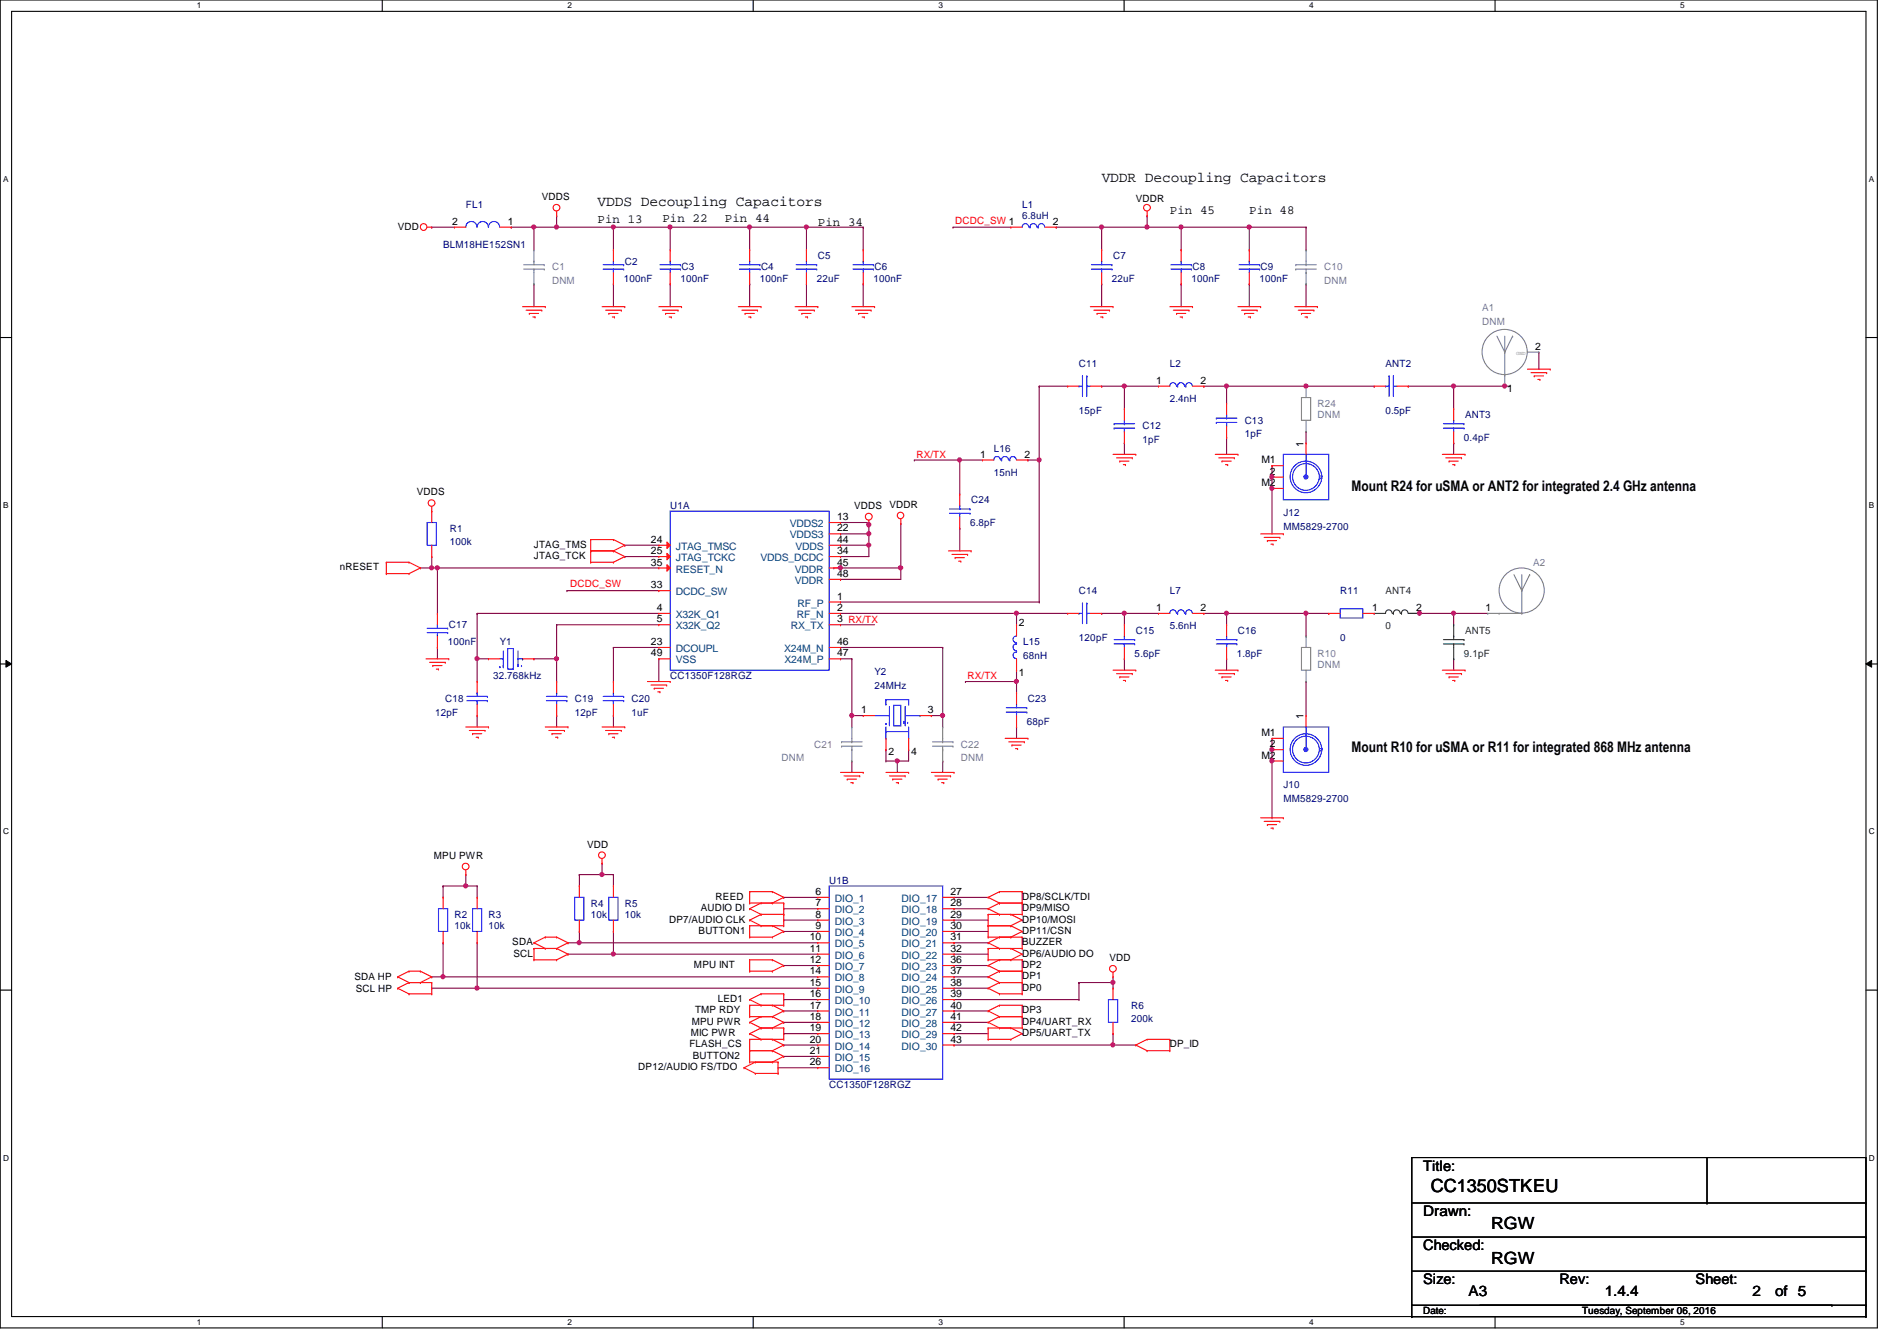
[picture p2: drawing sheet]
<svg xmlns="http://www.w3.org/2000/svg" width="297mm" height="210mm" viewBox="0 0 297 210" stroke-linecap="round" stroke-linejoin="round" font-family="sans-serif">
<defs><g id="words">
<text font-size="2.8" x="224.1" y="186.6">CC1350STKEU</text>
<g font-size="2.6">
<text x="233.5" y="192.4">RGW</text>
<text x="233.5" y="197.8">RGW</text>
</g>
<g font-size="2.3">
<text x="172.5" y="28.5">VDDR Decoupling Capacitors</text>
<text x="93.6" y="32.3">VDDS Decoupling Capacitors</text>
<text x="211.6" y="76.9">Mount R24 for uSMA or ANT2 for integrated 2.4 GHz antenna</text>
<text x="211.6" y="117.8">Mount R10 for uSMA or R11 for integrated 868 MHz antenna</text>
<text x="222.8" y="183.3">Title:</text>
<text x="222.8" y="190.4">Drawn:</text>
<text x="222.8" y="195.7">Checked:</text>
<text x="222.8" y="201">Size:</text>
<text x="230" y="202.8">A3</text>
<text x="244.2" y="201">Rev:</text>
<text x="251.3" y="202.8">1.4.4</text>
<text x="265.5" y="201">Sheet:</text>
<text x="274.4" y="202.8">2</text>
<text x="278" y="202.8">of 5</text>
</g>
<g font-size="1.9">
<text x="93.6" y="35">Pin 13</text>
<text x="103.7" y="34.8">Pin 22</text>
<text x="113.5" y="34.8">Pin 44</text>
<text x="128.1" y="35.3">Pin 34</text>
<text x="183.2" y="33.5">Pin 45</text>
<text x="195.6" y="33.5">Pin 48</text>
</g>
<g font-size="1.6">
<text x="62.3" y="35.9">VDD</text>
<text x="70.8" y="35.2">2</text>
<text x="79.5" y="35.2">1</text>
<text x="84.8" y="31.3">VDDS</text>
<text x="164.8" y="35.2">2</text>
<text x="177.8" y="31.7">VDDR</text>
<text x="240.4" y="54.7">2</text>
<text x="181.1" y="60.1">1</text>
<text x="188" y="60.1">2</text>
<text x="236" y="61.3">1</text>
<text x="153.5" y="71.6">1</text>
<text x="160.4" y="71.6">2</text>
<text x="204.1" y="69.9" transform="rotate(-90 204.1 69.9)">1</text>
<text x="65.3" y="77.6">VDDS</text>
<text x="197.5" y="72.5">M1</text>
<text x="197.5" y="76.1">M2</text>
<text x="198.8" y="74.3">2</text>
<text x="131.1" y="81.4">13</text>
<text x="131.1" y="83.2">22</text>
<text x="133.7" y="79.7">VDDS</text>
<text x="139.3" y="79.5">VDDR</text>
<text x="53.2" y="89.3">nRESET</text>
<text x="83.6" y="85.7">JTAG_TMS</text>
<text x="83.6" y="87.5">JTAG_TCK</text>
<text x="101.9" y="85">24</text>
<text x="101.9" y="86.7">25</text>
<text x="101.9" y="88.5">35</text>
<text x="131.1" y="85">44</text>
<text x="131.1" y="86.7">34</text>
<text x="131.1" y="88.5">45</text>
<text x="101.9" y="92.1">33</text>
<text x="102.8" y="95.6">4</text>
<text x="131.1" y="90.3">48</text>
<text x="131.1" y="93.9">1</text>
<text x="131.1" y="95.6">2</text>
<text x="181.1" y="95.6">1</text>
<text x="188" y="95.6">2</text>
<text x="214.8" y="95.6">1</text>
<text x="221.7" y="95.6">2</text>
<text x="232.6" y="95.6">1</text>
<text x="101.9" y="101">23</text>
<text x="102.8" y="97.4">5</text>
<text x="131.1" y="97.4">3 RX/TX</text>
<text x="131.1" y="101">46</text>
<text x="159.6" y="98">2</text>
<text x="101.9" y="102.7">49</text>
<text x="131.1" y="102.7">47</text>
<text x="159.6" y="105.8">1</text>
<text x="134.8" y="111.6">1</text>
<text x="145.3" y="111.6">3</text>
<text x="204.1" y="112.6" transform="rotate(-90 204.1 112.6)">1</text>
<text x="139.1" y="118.2">2</text>
<text x="142.7" y="118.2">4</text>
<text x="197.5" y="115.2">M1</text>
<text x="197.5" y="118.7">M2</text>
<text x="198.8" y="117">2</text>
<text x="67.9" y="134.5">MPU PWR</text>
<text x="91.9" y="132.7">VDD</text>
<text x="109.7" y="142.6">AUDIO DI</text>
<text x="112.1" y="140.8">REED</text>
<text x="127.7" y="140.1">6</text>
<text x="127.7" y="141.9">7</text>
<text x="127.7" y="143.6">8</text>
<text x="148.8" y="140.1">27</text>
<text x="148.8" y="141.9">28</text>
<text x="148.8" y="143.6">29</text>
<text x="160.1" y="142.6">DP9/MISO</text>
<text x="160.1" y="140.8">DP8/SCLK/TDI</text>
<text x="80.2" y="148">SDA</text>
<text x="80.4" y="149.7">SCL</text>
<text x="104.8" y="144.4">DP7/AUDIO CLK</text>
<text x="109.4" y="146.2">BUTTON1</text>
<text x="126.8" y="147.2">10</text>
<text x="126.8" y="149">11</text>
<text x="127.7" y="145.4">9</text>
<text x="148.8" y="145.4">30</text>
<text x="148.8" y="147.2">31</text>
<text x="148.8" y="149">32</text>
<text x="160.1" y="144.4">DP10/MOSI</text>
<text x="160.1" y="146.2">DP11/CSN</text>
<text x="160.1" y="148">BUZZER</text>
<text x="160.1" y="149.7">DP6/AUDIO DO</text>
<text x="55.5" y="153.5">SDA HP</text>
<text x="55.7" y="155.2">SCL HP</text>
<text x="108.7" y="151.5">MPU INT</text>
<text x="126.8" y="150.7">12</text>
<text x="126.8" y="152.5">14</text>
<text x="126.8" y="154.3">15</text>
<text x="148.8" y="150.7">36</text>
<text x="148.8" y="152.5">37</text>
<text x="148.8" y="154.3">38</text>
<text x="160.1" y="151.5">DP2</text>
<text x="160.1" y="153.3">DP1</text>
<text x="160.1" y="155.1">DP0</text>
<text x="173.7" y="150.5">VDD</text>
<text x="108.3" y="160.4">MPU PWR</text>
<text x="108.8" y="158.6">TMP RDY</text>
<text x="112.4" y="156.8">LED1</text>
<text x="126.8" y="156.1">16</text>
<text x="126.8" y="157.9">17</text>
<text x="126.8" y="159.6">18</text>
<text x="126.8" y="161.4">19</text>
<text x="148.8" y="156.1">39</text>
<text x="148.8" y="157.9">40</text>
<text x="148.8" y="159.6">41</text>
<text x="148.8" y="161.4">42</text>
<text x="160.1" y="160.4">DP4/UART_RX</text>
<text x="160.1" y="158.6">DP3</text>
<text x="99.9" y="167.5">DP12/AUDIO FS/TDO</text>
<text x="107.9" y="164">FLASH_CS</text>
<text x="108.2" y="162.2">MIC PWR</text>
<text x="108.5" y="165.7">BUTTON2</text>
<text x="126.8" y="163.2">20</text>
<text x="126.8" y="165">21</text>
<text x="126.8" y="166.8">26</text>
<text x="148.8" y="163.2">43</text>
<text x="160.1" y="162.2">DP5/UART_TX</text>
<text x="183.2" y="164">DP_ID</text>
<text x="222.8" y="205.7">Date:</text>
<text x="247.7" y="205.7">Tuesday, September 06, 2016</text>
</g>
<g font-size="1.6" fill="#000080">
<text x="72.9" y="32.6">FL1</text>
<text x="160.1" y="32.6">L1</text>
<text x="160.1" y="34.3">6.8uH</text>
<text x="69.4" y="38.8">BLM18HE152SN1</text>
<text x="97.8" y="41.4">C2</text>
<text x="128.1" y="40.6">C5</text>
<text x="174.3" y="40.6">C7</text>
<text x="97.7" y="44.1">100nF</text>
<text x="106.5" y="44.1">100nF</text>
<text x="106.7" y="42.3">C3</text>
<text x="119" y="44.1">100nF</text>
<text x="119.2" y="42.3">C4</text>
<text x="127.9" y="44.1">22uF</text>
<text x="136.8" y="44.1">100nF</text>
<text x="136.9" y="42.3">C6</text>
<text x="174.1" y="44.1">22uF</text>
<text x="186.6" y="44.1">100nF</text>
<text x="186.7" y="42.3">C8</text>
<text x="197.2" y="44.1">100nF</text>
<text x="197.4" y="42.3">C9</text>
<text x="168.9" y="57.4">C11</text>
<text x="183.2" y="57.4">L2</text>
<text x="217" y="57.4">ANT2</text>
<text x="168.9" y="64.7">15pF</text>
<text x="183.2" y="62.9">2.4nH</text>
<text x="217" y="64.7">0.5pF</text>
<text x="229.4" y="65.4">ANT3</text>
<text x="155.6" y="70.8">L16</text>
<text x="178.9" y="67.2">C12</text>
<text x="178.9" y="69.3">1pF</text>
<text x="194.9" y="66.3">C13</text>
<text x="194.9" y="68.5">1pF</text>
<text x="229.2" y="69">0.4pF</text>
<text x="155.6" y="74.5">15nH</text>
<text x="70.4" y="83.2">R1</text>
<text x="104.9" y="79.7">U1A</text>
<text x="151.9" y="82.3">6.8pF</text>
<text x="152.1" y="78.8">C24</text>
<text x="201" y="80.7">J12</text>
<text x="201" y="82.9">MM5829-2700</text>
<text x="70.4" y="85.3">100k</text>
<text x="168.9" y="93">C14</text>
<text x="183.2" y="93">L7</text>
<text x="209.8" y="93">R11</text>
<text x="70.1" y="101">100nF</text>
<text x="70.3" y="98.3">C17</text>
<text x="78.3" y="101">Y1</text>
<text x="160.2" y="101">L15</text>
<text x="168.9" y="100.3">120pF</text>
<text x="177.8" y="99.2">C15</text>
<text x="183.2" y="98.5">5.6nH</text>
<text x="193.8" y="99.2">C16</text>
<text x="209.8" y="100.3">0</text>
<text x="77.2" y="106.3">32.768kHz</text>
<text x="104.9" y="106.3">CC1350F128RGZ</text>
<text x="136.9" y="105.6">Y2</text>
<text x="136.9" y="107.8">24MHz</text>
<text x="160.2" y="103.1">68nH</text>
<text x="177.7" y="102.8">5.6pF</text>
<text x="193.7" y="102.8">1.8pF</text>
<text x="68.2" y="112">12pF</text>
<text x="69.7" y="109.9">C18</text>
<text x="90" y="109.9">C19</text>
<text x="90" y="112">12pF</text>
<text x="98.9" y="109.9">C20</text>
<text x="98.9" y="112">1uF</text>
<text x="160.8" y="113.5">68pF</text>
<text x="160.9" y="109.9">C23</text>
<text x="201" y="123.4">J10</text>
<text x="201" y="125.6">MM5829-2700</text>
<text x="71.2" y="143.7">R2</text>
<text x="76.5" y="143.7">R3</text>
<text x="92.5" y="141.9">R4</text>
<text x="92.5" y="143.7">10k</text>
<text x="97.8" y="141.9">R5</text>
<text x="97.8" y="143.7">10k</text>
<text x="129.8" y="138.3">U1B</text>
<text x="71.2" y="145.5">10k</text>
<text x="76.5" y="145.5">10k</text>
<text x="177.1" y="157.9">R6</text>
<text x="177.1" y="160">200k</text>
<text x="129.8" y="170.3">CC1350F128RGZ</text>
</g>
<g font-size="1.6" fill="#f00">
<text x="149.6" y="35">DCDC_SW 1</text>
<text x="143.5" y="71.7">RX/TX</text>
<text x="89.3" y="91.9">DCDC_SW</text>
<text x="151.5" y="106.3">RX/TX</text>
</g>
<g font-size="1.6" fill="#808080">
<text x="86.4" y="42.3">C1</text>
<text x="86.4" y="44.4">DNM</text>
<text x="207.3" y="42.3">C10</text>
<text x="207.3" y="44.4">DNM</text>
<text x="232.1" y="48.7">A1</text>
<text x="232.1" y="50.9">DNM</text>
<text x="206.3" y="63.7">R24</text>
<text x="206.3" y="65.4">DNM</text>
<text x="240.1" y="88.6">A2</text>
<text x="206.3" y="102.8">R10</text>
<text x="206.3" y="104.6">DNM</text>
<text x="122.4" y="119.1">DNM</text>
<text x="127.5" y="117">C21</text>
<text x="150.4" y="117">C22</text>
<text x="150.4" y="119.1">DNM</text>
</g>
<g font-size="1.6" fill="#004080">
<text x="123.7" y="82.5">VDDS2</text>
<text x="105.8" y="86.1">JTAG_TMSC</text>
<text x="105.8" y="87.8">JTAG_TCKC</text>
<text x="105.8" y="89.6">RESET_N</text>
<text x="119.1" y="87.8">VDDS_DCDC</text>
<text x="123.7" y="84.3">VDDS3</text>
<text x="124.5" y="89.6">VDDR</text>
<text x="124.5" y="86.1">VDDS</text>
<text x="105.8" y="93.2">DCDC_SW</text>
<text x="124.5" y="91.4">VDDR</text>
<text x="124.9" y="95">RF_P</text>
<text x="105.8" y="96.7">X32K_Q1</text>
<text x="105.8" y="98.5">X32K_Q2</text>
<text x="123.8" y="98.5">RX_TX</text>
<text x="124.8" y="96.7">RF_N</text>
<text x="105.8" y="102.1">DCOUPL</text>
<text x="105.8" y="103.8">VSS</text>
<text x="122.8" y="102.1">X24M_N</text>
<text x="122.8" y="103.8">X24M_P</text>
<text x="130.7" y="141.2">DIO_1</text>
<text x="130.7" y="143">DIO_2</text>
<text x="141.2" y="141.2">DIO_17</text>
<text x="141.2" y="143">DIO_18</text>
<text x="130.7" y="144.7">DIO_3</text>
<text x="130.7" y="146.5">DIO_4</text>
<text x="130.7" y="148.3">DIO_5</text>
<text x="141.2" y="144.7">DIO_19</text>
<text x="141.2" y="146.5">DIO_20</text>
<text x="141.2" y="148.3">DIO_21</text>
<text x="130.7" y="150.1">DIO_6</text>
<text x="130.7" y="151.8">DIO_7</text>
<text x="130.7" y="153.6">DIO_8</text>
<text x="130.7" y="155.4">DIO_9</text>
<text x="141.2" y="150.1">DIO_22</text>
<text x="141.2" y="151.8">DIO_23</text>
<text x="141.2" y="153.6">DIO_24</text>
<text x="141.2" y="155.4">DIO_25</text>
<text x="130.7" y="157.2">DIO_10</text>
<text x="130.7" y="159">DIO_11</text>
<text x="130.7" y="160.7">DIO_12</text>
<text x="141.2" y="157.2">DIO_26</text>
<text x="141.2" y="159">DIO_27</text>
<text x="141.2" y="160.7">DIO_28</text>
<text x="130.7" y="162.5">DIO_13</text>
<text x="130.7" y="164.3">DIO_14</text>
<text x="130.7" y="166.1">DIO_15</text>
<text x="130.7" y="167.9">DIO_16</text>
<text x="141.2" y="162.5">DIO_29</text>
<text x="141.2" y="164.3">DIO_30</text>
</g>
<g font-size="1.6" fill="#008000">
<text x="217" y="93">ANT4</text>
<text x="217" y="98.5">0</text>
<text x="229.4" y="99.2">ANT5</text>
<text x="229.2" y="102.8">9.1pF</text>
</g>
<g font-size="1.3">
<text x="30.8" y="1.3">1</text>
<text x="88.9" y="1.3">2</text>
<text x="146.9" y="1.3">3</text>
<text x="205" y="1.3">4</text>
<text x="263.1" y="1.3">5</text>
<text x=".5" y="28.4">A</text>
<text x="292.6" y="28.4">A</text>
<text x=".5" y="79.5">B</text>
<text x="292.6" y="79.5">B</text>
<text x=".5" y="130.6">C</text>
<text x="292.6" y="130.6">C</text>
<text x=".5" y="181.7">D</text>
<text x="292.6" y="181.7">D</text>
<text x="30.8" y="207.4">1</text>
<text x="88.9" y="207.4">2</text>
<text x="146.9" y="207.4">3</text>
<text x="205" y="207.4">4</text>
<text x="263.1" y="207.4">5</text>
</g>
<text font-size=".8" fill="#808080" x="237.4" y="55.5">GND</text>
</g></defs>
<path d="M0 0h294v207.9h-294zM1.8 1.8h290.4v204.3h-290.4z" fill="none" stroke="#000" stroke-width=".17"/>
<g fill="#fff">
<path d="M30.8 .2h.7v1.4h-.7z"/>
<path d="M30.8 206.2h.7v1.4h-.7z"/>
</g>
<path d="M59.9 0v1.8M59.9 206.1v1.8" fill="none" stroke="#000" stroke-width=".17"/>
<g fill="#fff">
<path d="M88.9 .2h.6v1.4h-.6z"/>
<path d="M88.9 206.2h.6v1.4h-.6z"/>
</g>
<path d="M117.9 0v1.8M117.9 206.1v1.8" fill="none" stroke="#000" stroke-width=".17"/>
<g fill="#fff">
<path d="M146.9 .2h.7v1.4h-.7z"/>
<path d="M146.9 206.2h.7v1.4h-.7z"/>
</g>
<path d="M176 0v1.8M176 206.1v1.8" fill="none" stroke="#000" stroke-width=".17"/>
<g fill="#fff">
<path d="M205 .2h.7v1.4h-.7z"/>
<path d="M205 206.2h.7v1.4h-.7z"/>
</g>
<path d="M234.1 0v1.8M234.1 206.1v1.8" fill="none" stroke="#000" stroke-width=".17"/>
<g fill="#fff">
<path d="M263.1 .2h.7v1.4h-.7z"/>
<path d="M263.1 206.2h.7v1.4h-.7z"/>
<path d="M.5 27.3h.8v1.4h-.8z"/>
<path d="M292.6 27.3h.9v1.4h-.9z"/>
<path d="M.5 78.4h.8v1.4h-.8z"/>
<path d="M292.6 78.4h.9v1.4h-.9z"/>
</g>
<path d="M0 52.8h1.8M292.2 52.8h1.8" fill="none" stroke="#000" stroke-width=".17"/>
<g fill="#fff">
<path d="M.5 129.5h.9v1.4h-.9z"/>
<path d="M292.6 129.5h.9v1.4h-.9z"/>
</g>
<path d="M0 103.9h1.8M292.2 103.9h1.8" fill="none" stroke="#000" stroke-width=".17"/>
<path d="M.9 103.4l.9 .5-.9 .5zM292.2 103.9l.9-.5v1z" fill="#000"/>
<path d="M.9 103.4l.9 .5-.9 .5zM292.2 103.9l.9-.5v1z" fill="none" stroke="#000" stroke-width=".16"/>
<g fill="#fff">
<path d="M.5 180.5h.9v1.4h-.9z"/>
<path d="M292.6 180.5h.9v1.4h-.9z"/>
</g>
<path d="M0 155h1.8M292.2 155h1.8" fill="none" stroke="#000" stroke-width=".17"/>
<g fill="none" stroke="#800040" stroke-width=".17">
<path d="M135.2 35.6h.1M135.2 35.6v3.5M126.3 44.4h.1M126.3 44.4v3.6M135.2 44.4h.1M135.2 44.4v3.6M149.4 158.2h.1M149.4 154.7h.1M149.4 152.9h.1M149.4 151.1h.1M149.4 158.2h5.3M149.4 156.5h19.5"/>
<path d="M149.4 154.7h5.3M149.4 152.9h5.3M149.4 151.1h5.3M168.9 156.5h.1M149.4 161.8h.1M149.4 163.6h.1M149.4 163.6h28.4M149.4 161.8h5.3M174.3 163.6h.1M174.3 161.8h.1M174.3 161.8v1.8"/>
</g>
<circle cx="174.3" cy="163.5" r=".32" fill="#f0f"/>
<circle cx="174.3" cy="163.5" r=".32" fill="none" stroke="#f0f" stroke-width=".17"/>
<path d="M67.6 35.6h.1M67.6 35.6h3.6M83.6 35.6h.1M83.6 35.6v3.5M117.4 44.4h.1M117.4 44.4v3.6M74.7 96h.1M74.7 96h28.5M96.1 101.3h.1M96.1 101.3h7.1" fill="none" stroke="#800040" stroke-width=".17"/>
<circle cx="83.6" cy="35.5" r=".32" fill="#f0f"/>
<circle cx="83.6" cy="35.5" r=".32" fill="none" stroke="#f0f" stroke-width=".17"/>
<path d="M80 35.6h.1M80 35.6h3.6M131.6 87.1h.1M131.6 83.6h.1M131.6 83.6h4.5M136.1 85.3h.1M136.1 85.3v1.8h-4.5" fill="none" stroke="#800040" stroke-width=".17"/>
<circle cx="136" cy="83.5" r=".32" fill="#f0f"/>
<circle cx="136" cy="83.5" r=".32" fill="none" stroke="#f0f" stroke-width=".17"/>
<path d="M131.6 85.3h.1M131.6 81.8h.1M131.6 85.3h4.5M131.6 81.8h4.5M136.1 81.8h.1M136.1 81.8v.3" fill="none" stroke="#800040" stroke-width=".17"/>
<circle cx="136" cy="82.1" r=".33" fill="#f0f"/>
<circle cx="136" cy="82.1" r=".33" fill="none" stroke="#f0f" stroke-width=".17"/>
<path d="M130.6 88.9h.1M130.6 88.9h1" fill="none" stroke="#800040" stroke-width=".17"/>
<circle cx="131.6" cy="88.9" r=".32" fill="#f0f"/>
<circle cx="131.6" cy="88.9" r=".32" fill="none" stroke="#f0f" stroke-width=".17"/>
<path d="M149.2 35.6h.1M149.2 35.6h9.1M88.8 92.5h.1M88.8 92.5h14.4M131.6 90.7h.1M136.1 83.6h.1M136.1 83.6v1.7M141.1 82h.1M141.1 88.9h.1M141.1 82v8.7h-9.5" fill="none" stroke="#800040" stroke-width=".17"/>
<circle cx="136" cy="85.3" r=".32" fill="#f0f"/>
<circle cx="136" cy="85.3" r=".32" fill="none" stroke="#f0f" stroke-width=".17"/>
<g fill="none" stroke="#800040" stroke-width=".17">
<path d="M96.1 44.4h.1M96.1 44.4v3.6M97.8 85.3h.1M97.8 87.1h.1M97.8 85.3h5.4M97.8 87.1h5.4M69.4 138.7h.1M69.4 138.7v1.8M72.9 136.9h.1M72.9 136.9v1.8h-3.5M74.7 138.7h.1M74.7 138.7v1.8"/>
<path d="M90.7 136.9h.1M90.7 136.9v1.8M67.6 152.9h.1M67.6 154.7h.1M69.4 147.6h.1M69.4 147.6v5.3h-1.8M74.7 147.6h.1M74.7 147.6v7.1h-7.1"/>
</g>
<circle cx="72.9" cy="138.7" r=".32" fill="#f0f"/>
<circle cx="72.9" cy="138.7" r=".32" fill="none" stroke="#f0f" stroke-width=".17"/>
<path d="M72.9 138.7h.1M72.9 138.7h1.8M90.7 136.9h.1M90.7 136.9h3.6" fill="none" stroke="#800040" stroke-width=".17"/>
<circle cx="94.2" cy="136.9" r=".32" fill="#f0f"/>
<circle cx="94.2" cy="136.9" r=".32" fill="none" stroke="#f0f" stroke-width=".17"/>
<g fill="none" stroke="#800040" stroke-width=".17">
<path d="M133.4 112h.1M133.4 119.1h.1M133.4 112h1.8M133.4 112v1.8M133.4 119.1v1.8M138.7 117.3h.1M138.7 119.1h.1M138.7 117.3v1.8M140.5 119.1h.1M140.5 119.1v1.8M142.3 117.3h.1M142.3 117.3v1.8h-3.6"/>
<path d="M94.3 135.1h.1M94.3 136.9h.1M94.3 135.1v1.8M94.3 136.9h1.8M96.1 136.9h.1M96.1 136.9v1.8"/>
</g>
<circle cx="140.5" cy="119.1" r=".32" fill="#f0f"/>
<circle cx="140.5" cy="119.1" r=".32" fill="none" stroke="#f0f" stroke-width=".17"/>
<path d="M65.8 88.9h1.8M67.6 88.9h.1M68.5 101.3h.1M68.5 101.3v1.8M145.8 112h.1M145.8 112h1.8M147.6 112h.1M147.6 119.1h.1M147.6 112v1.8M147.6 119.1v1.8" fill="none" stroke="#800040" stroke-width=".17"/>
<circle cx="67.6" cy="88.9" r=".32" fill="#f0f"/>
<circle cx="67.6" cy="88.9" r=".32" fill="none" stroke="#f0f" stroke-width=".17"/>
<path d="M67.6 87.1h.1M67.6 87.1v1.8M69.4 152.9h.1M69.4 152.9h58.7" fill="none" stroke="#800040" stroke-width=".17"/>
<circle cx="69.4" cy="152.9" r=".32" fill="#f0f"/>
<circle cx="69.4" cy="152.9" r=".32" fill="none" stroke="#f0f" stroke-width=".17"/>
<path d="M74.7 154.7h.1M74.7 154.7h53.4" fill="none" stroke="#800040" stroke-width=".17"/>
<circle cx="74.7" cy="154.7" r=".32" fill="#f0f"/>
<circle cx="74.7" cy="154.7" r=".32" fill="none" stroke="#f0f" stroke-width=".17"/>
<path d="M68.5 88.9h.1M68.5 88.9v7.1M68.5 88.9h34.7M136.1 82.1h.1M136.1 82.1v1.5" fill="none" stroke="#800040" stroke-width=".17"/>
<circle cx="68.5" cy="88.9" r=".32" fill="#f0f"/>
<circle cx="68.5" cy="88.9" r=".32" fill="none" stroke="#f0f" stroke-width=".17"/>
<path d="M74.7 96h.1M74.7 96v7.1M87.2 97.8h.1M87.2 97.8v8.9M87.2 97.8h16M74.7 112h.1M74.7 112v1.8M83.6 103.1h.1M83.6 103.1h3.6M87.2 112h.1M87.2 103.1h.1M87.2 112v1.8" fill="none" stroke="#800040" stroke-width=".17"/>
<circle cx="87.1" cy="103.1" r=".32" fill="#f0f"/>
<circle cx="87.1" cy="103.1" r=".32" fill="none" stroke="#f0f" stroke-width=".17"/>
<path d="M74.7 103.1h.1M74.7 103.1h1.8M74.7 103.1v3.6" fill="none" stroke="#800040" stroke-width=".17"/>
<circle cx="74.7" cy="103.1" r=".32" fill="#f0f"/>
<circle cx="74.7" cy="103.1" r=".32" fill="none" stroke="#f0f" stroke-width=".17"/>
<g fill="none" stroke="#800040" stroke-width=".17">
<path d="M83.6 35.6h.1M83.6 35.6h12.5M87.2 33.8h.1M87.2 35.6h.1M87.2 33.8v1.8M83.6 44.4h.1M83.6 44.4v3.6M104.9 44.4h.1M104.9 44.4v3.6M96.1 112h.1M96.1 101.3h.1M96.1 101.3v5.4"/>
<path d="M96.1 112v1.8"/>
</g>
<circle cx="96" cy="35.5" r=".32" fill="#f0f"/>
<circle cx="96" cy="35.5" r=".32" fill="none" stroke="#f0f" stroke-width=".17"/>
<circle cx="87.1" cy="35.5" r=".32" fill="#f0f"/>
<circle cx="87.1" cy="35.5" r=".32" fill="none" stroke="#f0f" stroke-width=".17"/>
<path d="M96.1 35.6h.1M96.1 35.6v3.5M96.1 35.6h21.3M104.9 35.6h.1M104.9 35.6v3.5" fill="none" stroke="#800040" stroke-width=".17"/>
<circle cx="117.4" cy="35.5" r=".32" fill="#f0f"/>
<circle cx="117.4" cy="35.5" r=".32" fill="none" stroke="#f0f" stroke-width=".17"/>
<circle cx="104.9" cy="35.5" r=".32" fill="#f0f"/>
<circle cx="104.9" cy="35.5" r=".32" fill="none" stroke="#f0f" stroke-width=".17"/>
<path d="M117.4 35.6h.1M117.4 35.6v3.5M117.4 35.6h17.8M126.3 35.6h.1M126.3 35.6v3.5" fill="none" stroke="#800040" stroke-width=".17"/>
<circle cx="126.3" cy="35.5" r=".32" fill="#f0f"/>
<circle cx="126.3" cy="35.5" r=".32" fill="none" stroke="#f0f" stroke-width=".17"/>
<g fill="none" stroke="#800040" stroke-width=".17">
<path d="M88.9 149.4h.1M88.9 147.6h.1M88.9 149.4h7.2M88.9 147.6h39.2M90.7 145.8h.1M90.7 147.6h.1M90.7 145.8v1.8M122.7 158.2h.1M122.7 151.1h.1M122.7 158.2h5.4M122.7 151.1h5.4M122.7 161.8h.1"/>
<path d="M122.7 161.8h5.4M149.4 160h.1M149.4 160h5.3"/>
</g>
<circle cx="90.7" cy="147.5" r=".32" fill="#f0f"/>
<circle cx="90.7" cy="147.5" r=".32" fill="none" stroke="#f0f" stroke-width=".17"/>
<path d="M96.1 145.8h.1M96.1 149.4h.1M96.1 145.8v3.6M96.1 149.4h32" fill="none" stroke="#800040" stroke-width=".17"/>
<circle cx="96" cy="149.3" r=".32" fill="#f0f"/>
<circle cx="96" cy="149.3" r=".32" fill="none" stroke="#f0f" stroke-width=".17"/>
<g fill="none" stroke="#800040" stroke-width=".17">
<path d="M131.6 101.3h.1M131.6 101.3h16M147.6 101.3h.1M147.6 101.3v10.7M122.7 140.5h.1M122.7 142.2h.1M122.7 144h.1M122.7 145.8h.1M122.7 156.5h.1M122.7 140.5h5.4M122.7 142.2h5.4M122.7 144h5.4"/>
<path d="M122.7 145.8h5.4M122.7 156.5h5.4M149.4 144h.1M149.4 145.8h.1M149.4 147.6h.1M149.4 149.4h.1M149.4 140.5h.1M149.4 140.5h5.3M149.4 144h5.3M149.4 145.8h5.3M149.4 147.6h5.3M149.4 149.4h5.3"/>
<path d="M122.7 160h.1M122.7 163.6h.1M122.7 165.4h.1M122.7 160h5.4M122.7 163.6h5.4M122.7 165.4h5.4"/>
</g>
<circle cx="147.6" cy="112" r=".32" fill="#f0f"/>
<circle cx="147.6" cy="112" r=".32" fill="none" stroke="#f0f" stroke-width=".17"/>
<path d="M165.4 35.6h.1M165.4 35.6h7.1" fill="none" stroke="#800040" stroke-width=".17"/>
<circle cx="172.5" cy="35.5" r=".32" fill="#f0f"/>
<circle cx="172.5" cy="35.5" r=".32" fill="none" stroke="#f0f" stroke-width=".17"/>
<g fill="none" stroke="#800040" stroke-width=".17">
<path d="M204.5 39.1h.1M204.5 35.6v3.5M185 44.4h.1M185 44.4v3.6M195.6 44.4h.1M195.6 44.4v3.6M204.5 44.4h.1M204.5 44.4v3.6M103.2 103.1h.1M103.2 103.1v3.6M131.6 103.1h.1M131.6 103.1h1.8"/>
<path d="M133.4 103.1h.1M133.4 103.1v8.9"/>
</g>
<circle cx="133.4" cy="112" r=".32" fill="#f0f"/>
<circle cx="133.4" cy="112" r=".32" fill="none" stroke="#f0f" stroke-width=".17"/>
<path d="M131.6 97.8h.1M131.6 97.8h5.3M176.1 96h.1M176.1 96v1.8" fill="none" stroke="#800040" stroke-width=".17"/>
<circle cx="176" cy="96" r=".32" fill="#f0f"/>
<circle cx="176" cy="96" r=".32" fill="none" stroke="#f0f" stroke-width=".17"/>
<path d="M220.5 60.5h.1M220.5 60.5h7.1M176.1 96h.1M176.1 96h5.3M176.1 103.1h.1M176.1 103.1v1.8" fill="none" stroke="#800040" stroke-width=".17"/>
<circle cx="227.6" cy="60.4" r=".32" fill="#f0f"/>
<circle cx="227.6" cy="60.4" r=".32" fill="none" stroke="#f0f" stroke-width=".17"/>
<path d="M176.1 60.5h.1M176.1 60.5v3.5M176.1 60.5h5.3M131.6 94.2h.1M131.6 94.2h31.1" fill="none" stroke="#800040" stroke-width=".17"/>
<circle cx="176" cy="60.4" r=".32" fill="#f0f"/>
<circle cx="176" cy="60.4" r=".32" fill="none" stroke="#f0f" stroke-width=".17"/>
<path d="M188.5 60.5h.1M188.5 60.5h16M204.5 60.5h.1" fill="none" stroke="#800040" stroke-width=".17"/>
<circle cx="192" cy="60.4" r=".32" fill="#f0f"/>
<circle cx="192" cy="60.4" r=".32" fill="none" stroke="#f0f" stroke-width=".17"/>
<circle cx="204.5" cy="60.4" r=".32" fill="#f0f"/>
<circle cx="204.5" cy="60.4" r=".32" fill="none" stroke="#f0f" stroke-width=".17"/>
<path d="M131.6 96h.1M131.6 96h27.6" fill="none" stroke="#800040" stroke-width=".17"/>
<circle cx="159.1" cy="96" r=".32" fill="#f0f"/>
<circle cx="159.1" cy="96" r=".32" fill="none" stroke="#f0f" stroke-width=".17"/>
<path d="M162.7 60.5h.1M162.7 60.5v11.5M220.5 96h1.8M222.3 96h.1" fill="none" stroke="#800040" stroke-width=".17"/>
<circle cx="222.3" cy="96" r=".32" fill="#f0f"/>
<circle cx="222.3" cy="96" r=".32" fill="none" stroke="#f0f" stroke-width=".17"/>
<path d="M143.2 72h.1M143.2 72h7.1M160.9 72h.1M160.9 72h1.8M162.7 60.5h.1M162.7 60.5h4.5M172.5 96h.1M172.5 96h3.6M151.2 106.7h.1M151.2 106.7h8" fill="none" stroke="#800040" stroke-width=".17"/>
<circle cx="150.3" cy="72" r=".32" fill="#f0f"/>
<circle cx="150.3" cy="72" r=".32" fill="none" stroke="#f0f" stroke-width=".17"/>
<g fill="none" stroke="#800040" stroke-width=".17">
<path d="M241 55.1h.1M241 55.1v2.7M150.3 72h.1M150.3 72v5.3M150.3 72h3.5M235.6 60.5h.1M235.6 60.5h.9M150.3 82.7h.1M150.3 82.7v3.5M159.2 113.8h.1M159.2 113.8v1.8M192.1 103.1h.1"/>
<path d="M192.1 103.1v1.8"/>
</g>
<circle cx="235.6" cy="60.4" r=".32" fill="#f0f"/>
<circle cx="235.6" cy="60.4" r=".32" fill="none" stroke="#f0f" stroke-width=".17"/>
<path d="M159.2 106.7h.1M159.2 104.9h.1M159.2 104.9v3.6" fill="none" stroke="#800040" stroke-width=".17"/>
<circle cx="159.1" cy="106.7" r=".32" fill="#f0f"/>
<circle cx="159.1" cy="106.7" r=".32" fill="none" stroke="#f0f" stroke-width=".17"/>
<g fill="none" stroke="#800040" stroke-width=".17">
<path d="M172.5 60.5h.1M172.5 60.5h3.6M176.1 69.3h.1M176.1 69.3v1.8M192.1 60.5h.1M192.1 68.5h.1M192.1 60.5v2.6M192.1 68.5v2.6M227.6 69.3h.1M227.6 60.5h.1M227.6 60.5v3.5M227.6 69.3v1.8"/>
<path d="M227.6 60.5h8M131.6 88.9h.1M131.6 88.9h9.5M159.2 96h.1M159.2 96v1.8M159.2 96h8M188.5 96h.1M188.5 96h3.6M227.6 96h.1M227.6 96h5.4M227.6 103.1h.1M227.6 103.1v1.8"/>
<path d="M149.4 142.2h.1M149.4 142.2h5.3M121.8 167.1h.1M121.8 167.1h6.3"/>
</g>
<circle cx="141" cy="88.9" r=".33" fill="#f0f"/>
<circle cx="141" cy="88.9" r=".33" fill="none" stroke="#f0f" stroke-width=".17"/>
<path d="M172.5 35.6h.1M172.5 35.6h7.1M172.5 44.4h.1M172.5 44.4v3.6M192.1 96h.1M192.1 96v1.8M227.6 96h.1M227.6 96v1.8M174.3 153.8h.1M174.3 152.9v.9" fill="none" stroke="#800040" stroke-width=".17"/>
<circle cx="179.6" cy="35.5" r=".32" fill="#f0f"/>
<circle cx="179.6" cy="35.5" r=".32" fill="none" stroke="#f0f" stroke-width=".17"/>
<path d="M172.5 35.6h.1M172.5 35.6v3.5M179.6 33.8h.1M179.6 33.8v1.8h16M185 35.6h.1M185 39.1h.1M185 35.6v3.5M195.6 39.1h.1M195.6 35.6h.1M195.6 35.6v3.5" fill="none" stroke="#800040" stroke-width=".17"/>
<circle cx="184.9" cy="35.5" r=".32" fill="#f0f"/>
<circle cx="184.9" cy="35.5" r=".32" fill="none" stroke="#f0f" stroke-width=".17"/>
<circle cx="195.6" cy="35.5" r=".32" fill="#f0f"/>
<circle cx="195.6" cy="35.5" r=".32" fill="none" stroke="#f0f" stroke-width=".17"/>
<path d="M195.6 35.6h8.9M204.5 35.6h.1M192.1 96h.1M192.1 96h12.4M199.2 117.3h.1M199.2 115.6v1.7M168.9 153.8h.1M168.9 153.8v2.7M168.9 153.8h5.4" fill="none" stroke="#800040" stroke-width=".17"/>
<circle cx="204.5" cy="96" r=".32" fill="#f0f"/>
<circle cx="204.5" cy="96" r=".32" fill="none" stroke="#f0f" stroke-width=".17"/>
<circle cx="192" cy="96" r=".32" fill="#f0f"/>
<circle cx="192" cy="96" r=".32" fill="none" stroke="#f0f" stroke-width=".17"/>
<path d="M199.2 119.1h.1M199.2 117.3v1.8M204.5 106.7h.1M204.5 106.7v5.3" fill="none" stroke="#800040" stroke-width=".17"/>
<circle cx="199.2" cy="117.3" r=".32" fill="#f0f"/>
<circle cx="199.2" cy="117.3" r=".32" fill="none" stroke="#f0f" stroke-width=".17"/>
<circle cx="199.2" cy="119.1" r=".32" fill="#f0f"/>
<circle cx="199.2" cy="119.1" r=".32" fill="none" stroke="#f0f" stroke-width=".17"/>
<path d="M162.7 72v22.2M162.7 94.2h.1M204.5 99.6h.1M208.1 96h.1M208.1 96h-3.6v3.6M199.2 119.1v8.9M199.2 128h.1" fill="none" stroke="#800040" stroke-width=".17"/>
<circle cx="162.7" cy="72" r=".32" fill="#f0f"/>
<circle cx="162.7" cy="72" r=".32" fill="none" stroke="#f0f" stroke-width=".17"/>
<path d="M199.2 72.9h.1M199.2 74.7h.1M199.2 72.9v3.6M204.5 67.6h.1M204.5 67.6v1.7" fill="none" stroke="#800040" stroke-width=".17"/>
<circle cx="199.2" cy="74.6" r=".32" fill="#f0f"/>
<circle cx="199.2" cy="74.6" r=".32" fill="none" stroke="#f0f" stroke-width=".17"/>
<path d="M199.2 76.5h.1M199.2 76.5v7.1" fill="none" stroke="#800040" stroke-width=".17"/>
<circle cx="199.2" cy="76.4" r=".32" fill="#f0f"/>
<circle cx="199.2" cy="76.4" r=".32" fill="none" stroke="#f0f" stroke-width=".17"/>
<path d="M204.5 60.5h10.7M215.2 60.5h.1M174.3 153.8h.1M174.3 153.8v.9" fill="none" stroke="#800040" stroke-width=".17"/>
<circle cx="174.3" cy="153.8" r=".32" fill="#f0f"/>
<circle cx="174.3" cy="153.8" r=".32" fill="none" stroke="#f0f" stroke-width=".17"/>
<path d="M222.3 96h5.3M227.6 96h.1" fill="none" stroke="#800040" stroke-width=".17"/>
<circle cx="227.6" cy="96" r=".32" fill="#f0f"/>
<circle cx="227.6" cy="96" r=".32" fill="none" stroke="#f0f" stroke-width=".17"/>
<path d="M67.6 88.9h.9M68.5 88.9h.1" fill="none" stroke="#800040" stroke-width=".17"/>
<g fill="none" stroke="#f00" stroke-width=".17">
<path d="M66.9 35.6h.7M67.6 35.6h.1M87.2 33.8h.1M87.2 33.1v.7M96.1 39.1h.1M96.1 39.1v1.8M179.6 33.8h.1M179.6 33.1v.7M81.8 48h3.6M82.4 48.6h2.4M82.9 49.1h.1M82.9 49.1h1.4"/>
<path d="M83.4 49.6h.4M83.8 49.6h.1M84.8 48.6h.1M85.4 48h.1M94.3 48h3.5M94.8 48.6h2.5M95.3 49.1h.1M95.3 49.1h1.5M95.9 49.6h.3M96.1 44.4h.1M96.1 42.7v1.7M96.2 49.6h.1"/>
<path d="M97.3 48.6h.1M97.8 48h.1M103.2 48h3.5M103.7 48.6h2.5M104.2 49.1h.1M104.2 49.1h1.5M104.8 49.6h.3M105.1 49.6h.1M106.2 48.6h.1M106.7 48h.1M115.6 48h3.6M116.2 48.6h2.4"/>
<path d="M116.7 49.1h.1M116.7 49.1h1.4M117.2 49.6h.4M117.6 49.6h.1M118.6 48.6h.1M119.2 48h.1M124.5 48h3.6M125 48.6h2.5M125.6 49.1h.1M125.6 49.1h1.4M126.1 49.6h.3M126.4 49.6h.1"/>
<path d="M127.5 48.6h.1M128.1 48h.1M133.4 48h3.5M133.9 48.6h2.5M134.4 49.1h.1M134.4 49.1h1.5M135 49.6h.3M135.3 49.6h.1M136.4 48.6h.1M136.9 48h.1M170.7 48h3.6M171.3 48.6h2.4"/>
<path d="M171.8 49.1h.1M171.8 49.1h1.4M172.3 49.6h.4M172.7 49.6h.1M173.7 48.6h.1M174.3 48h.1M183.2 48h3.5M183.7 48.6h2.5M184.2 49.1h.1M184.2 49.1h1.5M184.8 49.6h.3M185.1 49.6h.1"/>
<path d="M186.2 48.6h.1M186.7 48h.1M193.8 48h3.6M194.4 48.6h2.4M194.9 49.1h.1M194.9 49.1h1.4M195.4 49.6h.4M195.8 49.6h.1M196.8 48.6h.1M197.4 48h.1M202.7 48h3.6M203.3 48.6h2.4"/>
<path d="M203.8 49.1h.1M203.8 49.1h1.4M204.3 49.6h.4M204.7 49.6h.1M205.7 48.6h.1M206.3 48h.1M239.2 57.8h3.5M239.7 58.3h2.5M240.2 58.8h.1M240.2 58.8h1.5M240.8 59.4h.3M241.1 59.4h.1"/>
<path d="M242.2 58.3h.1M242.7 57.8h.1M67.6 79.3v.7M174.3 71.1h3.5M174.8 71.7h2.5M175.3 72.2h.1M175.3 72.2h1.5M175.9 72.7h.3M176.1 69.3h.1M176.1 64h.1M176.1 64v1.8M176.1 67.6v1.7"/>
<path d="M176.2 72.7h.1M177.3 71.7h.1M177.8 71.1h.1M190.3 71.1h3.5M190.8 71.7h2.5M191.3 72.2h.1M191.3 72.2h1.5M191.9 72.7h.3M192.1 68.5h.1M192.1 63.1h.1M192.1 63.1v1.8M192.1 66.7v1.8"/>
<path d="M192.2 72.7h.1M193.3 71.7h.1M193.8 71.1h.1M225.8 71.1h3.6M226.4 71.7h2.5M226.9 72.2h.1M226.9 72.2h1.4M227.5 72.7h.3M227.6 64h.1M227.6 69.3h.1M227.6 64v1.8M227.6 67.6v1.7"/>
<path d="M227.8 72.7h.1M228.9 71.7h.1M229.4 71.1h.1M60.5 89.8h.1M60.5 88h.1M60.5 88h3.5M60.5 89.8h3.5M60.5 88v1.8M64 88h.1M64 89.8h.1M64 88l1.8 .9M65.8 88.9h.1"/>
<path d="M65.8 88.9l-1.8 .9M67.6 80h.1M92.5 86.2h.1M92.5 84.5h.1M92.5 88h.1M92.5 84.5h3.6M92.5 86.2h3.6M92.5 84.5v3.5M92.5 88h3.6M96.1 84.5h.1M96.1 86.2h.1M96.1 88h.1"/>
<path d="M96.1 84.5l1.7 .8M96.1 86.2l1.7 .9M97.8 85.3h.1M97.8 87.1h.1M97.8 85.3l-1.7 .9M97.8 87.1l-1.7 .9M136.1 82.1h.1M136.1 81.4v.7M141.1 82h.1M141.1 81.2v.8M148.5 86.2h3.6M149.1 86.8h2.4"/>
<path d="M149.6 87.3h.1M149.6 87.3h1.4M150.1 87.8h.3M150.4 87.8h.1M151.5 86.8h.1M152.1 86.2h.1M167.2 96h.1M167.2 96h1.7M170.7 96h1.8M172.5 96h.1M197.4 83.6h3.6M197.9 84.1h2.5"/>
<path d="M198.5 84.6h.1M198.5 84.6h1.4M199 85.2h.3M199.3 85.2h.1M200.4 84.1h.1M201 83.6h.1M66.7 103.1h3.6M67.3 103.7h2.4M67.8 104.2h.1M67.8 104.2h1.4M68.3 104.7h.4M68.7 104.7h.1"/>
<path d="M69.7 103.7h.1M70.3 103.1h.1M72.9 113.8h3.6M73.5 114.3h2.4M74 114.9h.1M74 114.9h1.4M74.5 115.4h.4M74.9 115.4h.1M75.9 114.3h.1M76.5 113.8h.1M85.4 113.8h3.5M85.9 114.3h2.5"/>
<path d="M86.4 114.9h.1M86.4 114.9h1.5M87 115.4h.3M87.3 115.4h.1M88.4 114.3h.1M88.9 113.8h.1M94.3 113.8h3.5M94.8 114.3h2.5M95.3 114.9h.1M95.3 114.9h1.5M95.9 115.4h.3M96.2 115.4h.1"/>
<path d="M97.3 114.3h.1M97.8 113.8h.1M101.4 106.7h3.5M101.9 107.2h2.5M102.4 107.7h.1M102.4 107.7h1.5M103 108.3h.3M103.3 108.3h.1M104.4 107.2h.1M104.9 106.7h.1M135.2 112h.1M135.2 112h1.7"/>
<path d="M138.7 117.3h.1M138.7 115.6v1.7M142.3 117.3h.1M142.3 115.6v1.7M144.1 112h1.7M145.8 112h.1M157.4 115.6h3.5M157.9 116.1h2.5M158.5 116.6h.1M158.5 116.6h1.4M159 117.2h.3M159.3 117.2h.1"/>
<path d="M160.4 116.1h.1M160.9 115.6h.1M174.3 104.9h3.5M174.8 105.5h2.5M175.3 106h.1M175.3 106h1.5M175.9 106.5h.3M176.2 106.5h.1M177.3 105.5h.1M177.8 104.9h.1M190.3 104.9h3.5M190.8 105.5h2.5"/>
<path d="M191.3 106h.1M191.3 106h1.5M191.9 106.5h.3M192.2 106.5h.1M193.3 105.5h.1M193.8 104.9h.1M225.8 104.9h3.6M226.4 105.5h2.5M226.9 106h.1M226.9 106h1.4M227.5 106.5h.3M227.8 106.5h.1"/>
<path d="M228.9 105.5h.1M229.4 104.9h.1M72.9 136.9h.1M72.9 136.2v.7M94.3 135.1h.1M94.3 134.4v.7M96.1 138.7h.1M96.1 138.7v1.8M117.4 139.6h.1M117.4 139.6v1.8M117.4 139.6h3.5M120.9 139.6h.1"/>
<path d="M120.9 139.6l1.8 .9M131.6 120.9h3.6M132.2 121.5h2.4M132.7 122h.1M132.7 122h1.4M133.2 122.5h.4M133.6 122.5h.1M134.6 121.5h.1M135.2 120.9h.1M138.7 120.9h3.6M139.3 121.5h2.4M139.8 122h.1"/>
<path d="M139.8 122h1.4M140.3 122.5h.4M140.7 122.5h.1M141.7 121.5h.1M142.3 120.9h.1M145.8 120.9h3.6M146.4 121.5h2.4M146.9 122h.1M146.9 122h1.4M147.4 122.5h.4M147.8 122.5h.1M148.8 121.5h.1"/>
<path d="M149.4 120.9h.1M156.5 139.6h.1M156.5 139.6h3.6M156.5 139.6l-1.8 .9M160.1 139.6h.1M160.1 139.6v3.5M197.4 128h3.6M197.9 128.6h2.5M198.5 129.1h.1M198.5 129.1h1.4M199 129.6h.3M199.3 129.6h.1"/>
<path d="M200.4 128.6h.1M201 128h.1M62.3 154.7h.1M62.3 152.9h.1M62.3 154.7l1.7 .9M62.3 152.9l1.7 .9M64 155.6h.1M64 153.8h.1M64 152h.1M64 155.6h3.6M64 153.8l-1.7 .9M64 153.8h3.6"/>
<path d="M64 152h1.8M64 152l-1.7 .9M65.8 152h.1M65.8 153.8h.1M65.8 152l1.8 .9M67.6 153.8h.1M67.6 155.6h.1M67.6 152.9h.1M67.6 153.8v1.8M67.6 152.9l-1.8 .9M83.6 147.6h.1M83.6 150.2h.1"/>
<path d="M83.6 148.5h.1M83.6 150.2h3.6M83.6 148.5h3.6M83.6 147.6l1.8 .9M83.6 148.5v1.7M85.4 146.7h.1M85.4 148.5h.1M85.4 146.7h1.8M85.4 146.7l-1.8 .9M87.2 146.7h.1M87.2 148.5h.1M87.2 150.2h.1"/>
<path d="M87.2 146.7l1.7 .9M87.2 148.5l1.7 .9M88.9 147.6h.1M88.9 149.4h.1M88.9 147.6l-1.7 .9M88.9 149.4l-1.7 .8M96.1 145.8h.1M96.1 144v1.8M117.4 156.5h.1M117.4 152h.1M117.4 150.2h.1M117.4 141.4h.1"/>
<path d="M117.4 142.2h.1M117.4 144h.1M117.4 146.7h.1M117.4 144.9h.1M117.4 159.1h.1M117.4 157.4h.1M117.4 159.1h3.5M117.4 157.4h5.3M117.4 156.5l1.8 .9M117.4 150.2h3.5M117.4 152h3.5M117.4 144.9v1.8"/>
<path d="M117.4 150.2v1.8M117.4 157.4v1.7M117.4 141.4h5.3M117.4 144.9h5.3M117.4 142.2l1.8 .9M117.4 144l1.8 .9M117.4 146.7h3.5M119.2 157.4h.1M119.2 155.6h.1M119.2 143.1h.1M119.2 141.4h.1M119.2 144.9h.1"/>
<path d="M119.2 159.1h.1M119.2 155.6l-1.8 .9M119.2 155.6h3.5M119.2 143.1h3.5M119.2 141.4l-1.8 .8M119.2 143.1l-1.8 .9M119.2 159.1l-1.8 .9M120.9 150.2h.1M120.9 152h.1M120.9 141.4h.1M120.9 159.1h.1M120.9 144.9h.1"/>
<path d="M120.9 146.7h.1M120.9 157.4h.1M120.9 150.2l1.8 .9M120.9 159.1l1.8 .9M120.9 144.9l1.8 .9M120.9 157.4l1.8 .8M122.7 155.6h.1M122.7 157.4h.1M122.7 151.1h.1M122.7 140.5h.1M122.7 141.4h.1M122.7 143.1h.1"/>
<path d="M122.7 144.9h.1M122.7 145.8h.1M122.7 158.2h.1M122.7 141.4v3.5M122.7 155.6v1.8M122.7 151.1l-1.8 .9M122.7 140.5l-1.8 .9M122.7 145.8l-1.8 .9M122.7 158.2l-1.8 .9M154.7 144.9h.1M154.7 143.1h.1M154.7 146.7h.1"/>
<path d="M154.7 151.1h.1M154.7 152.9h.1M154.7 154.7h.1M154.7 158.2h.1M154.7 147.6h.1M154.7 150.2h.1M154.7 148.5h.1M154.7 142.2h.1M154.7 140.5h.1M154.7 150.2h5.4M154.7 143.1h5.4M154.7 144.9h3.6"/>
<path d="M154.7 143.1v3.6M154.7 148.5v1.7M154.7 146.7h5.4M154.7 151.1l1.8 .9M154.7 152.9l1.8 .9M154.7 154.7l1.8 .9M154.7 158.2l1.8 .9M154.7 148.5h5.4M154.7 147.6l1.8 .9M154.7 142.2l1.8 .9M154.7 140.5l1.8 .9M156.5 159.1h.1"/>
<path d="M156.5 152h.1M156.5 150.2h.1M156.5 153.8h.1M156.5 155.6h.1M156.5 157.4h.1M156.5 148.5h.1M156.5 146.7h.1M156.5 141.4h.1M156.5 143.1h.1M156.5 159.1l-1.8 .9M156.5 159.1h3.6M156.5 157.4h3.6"/>
<path d="M156.5 155.6h3.6M156.5 153.8h3.6M156.5 152h3.6M156.5 141.4h3.6M156.5 150.2l-1.8 .9M156.5 152l-1.8 .9M156.5 153.8l-1.8 .9M156.5 157.4l-1.8 .8M156.5 146.7l-1.8 .9M156.5 141.4l-1.8 .8M158.3 143.1h.1M158.3 144.9h.1"/>
<path d="M158.3 146.7h.1M158.3 148.5h.1M158.3 150.2h.1M158.3 143.1l1.8 .9M158.3 144.9l1.8 .9M158.3 148.5l1.8 .9M160.1 159.1h.1M160.1 144h.1M160.1 145.8h.1M160.1 150.2h.1M160.1 152h.1M160.1 153.8h.1"/>
<path d="M160.1 155.6h.1M160.1 157.4h.1M160.1 146.7h.1M160.1 148.5h.1M160.1 149.4h.1M160.1 143.1h.1M160.1 141.4h.1M160.1 146.7v1.8M160.1 150.2v5.4M160.1 157.4v3.5M160.1 144l-1.8 .9M160.1 145.8l-1.8 .9"/>
<path d="M160.1 149.4l-1.8 .8M174.3 152.9h.1M174.3 152.2v.7M116.5 167.1h.1M116.5 167.1l1.8 .9M117.4 161.8h.1M117.4 160h.1M117.4 164.5h.1M117.4 162.7h.1M117.4 166.2h.1M117.4 162.7v3.5M117.4 162.7h5.3"/>
<path d="M117.4 161.8l1.8 .9M117.4 164.5h3.5M117.4 160l1.8 .9M117.4 166.2h4.4M118.3 168h.1M118.3 166.2h.1M118.3 168h3.5M118.3 166.2l-1.8 .9M119.2 162.7h.1M119.2 160.9h.1M119.2 160.9h3.5M119.2 160.9l-1.8 .9"/>
<path d="M120.9 160.9h.1M120.9 162.7h.1M120.9 164.5h.1M120.9 166.2h.1M120.9 162.7l1.8 .9M120.9 164.5l1.8 .9M121.8 166.2h.1M121.8 168h.1M121.8 166.2v1.8M122.7 160.9h.1M122.7 162.7h.1M122.7 160h.1"/>
<path d="M122.7 163.6h.1M122.7 165.4h.1M122.7 160.9v1.8M122.7 160l-1.8 .9M122.7 163.6l-1.8 .9M122.7 165.4l-1.8 .8M154.7 160h.1M154.7 162.7h.1M154.7 160.9h.1M154.7 160.9h5.4M154.7 160l1.8 .9M154.7 160.9v1.8"/>
<path d="M154.7 162.7h3.6M156.5 160.9h.1M158.3 160.9h.1M158.3 162.7h.1M158.3 160.9l1.8 .9M160.1 160.9h.1M160.1 161.8h.1M160.1 161.8l-1.8 .9M177.8 163.6h.1M177.8 163.6l1.8 .9M179.6 164.5h.1M179.6 162.7h.1"/>
<path d="M179.6 162.7h3.6M179.6 164.5h3.6M179.6 162.7l-1.8 .9M183.2 162.7h.1M183.2 164.5h.1M183.2 162.7v1.8"/>
<circle cx="66.3" cy="35.5" r=".52"/>
<circle cx="87.1" cy="32.5" r=".52"/>
<circle cx="179.6" cy="32.5" r=".52"/>
<circle cx="67.6" cy="78.7" r=".52"/>
<circle cx="136" cy="80.9" r=".54"/>
<circle cx="141" cy="80.7" r=".51"/>
<circle cx="72.9" cy="135.6" r=".52"/>
<circle cx="94.3" cy="133.9" r=".52"/>
<circle cx="174.3" cy="151.6" r=".52"/>
</g>
<g fill="none" stroke="#000" stroke-width=".17">
<path d="M221.1 181.2h71.1v23.1h-71.1zM221.1 188.3h71.1M221.1 193.6h71.1M221.1 199h71.1M267.3 188.3h.1M267.3 181.2v7.1M292.2 188.3h.1M292.2 193.6h.1M292.2 199h.1M221.1 206.1h.1M221.1 204.3v1.8M221.1 206.1h71.1"/>
<path d="M231.7 204.3h55.1M286.8 204.3h.1M292.2 206.1h.1M292.2 204.3h.1M292.2 204.3v1.8"/>
</g>
<g fill="none" stroke="#00f" stroke-width=".17">
<path d="M94.4 42.1h3.3M94.4 41.4h3.3M96.1 42.1h.1M96.1 40.9h.1M96.1 40.9v.5M96.1 42.1v.6M97.7 42.1h.1M97.7 41.4h.1M174.5 66.3h.1M174.5 67h.1M174.5 67h3.2M174.5 66.3h3.2"/>
<path d="M176.1 66.3h.1M176.1 67.6h.1M176.1 65.8v.5M176.1 67v.6M190.5 65.4h.1M190.5 66.1h.1M190.5 65.4h3.2M190.5 66.1h3.2M192.1 65.4h.1M192.1 66.7h.1M192.1 64.9v.5M192.1 66.1v.6"/>
<path d="M226 67h3.2M226 66.3h3.2M227.6 67h.1M227.6 65.8h.1M227.6 65.8v.5M227.6 67v.6M229.2 67h.1M229.2 66.3h.1M168.9 96h.1M168.9 96h.6M169.5 94.4h.1M169.5 94.4v3.2"/>
<path d="M170.2 94.4h.1M170.2 96h.1M170.2 94.4v3.2M170.2 96h.5M136.9 112h2.4M138.7 109.5h.1M138.7 110.2h.1M138.7 115.6h.1M138.7 113.2h.1M138.7 114.5h.1M138.7 114.5h3.6M138.7 109.5h3.6v.7"/>
<path d="M138.7 109.5v.7M138.7 113.8v1.8M139.3 112h.1M139.3 113.2h.1M139.3 113.1h.1M139.3 113.5h.1M139.3 110.6v2.9M140 110.4h1.1v3.2h-1.1zM141.6 113.1h.1M141.6 112.9h.1M141.7 113.5h.1M141.7 112h2.4"/>
<path d="M141.7 110.6v2.9M142.1 113.1h.1M142.3 114.5h.1M142.3 110.2h.1M142.3 115.6h.1M142.3 113.8v1.8M144.1 112h.1M201 113.8h7.1v7.1h-7.1zM204.5 117.3h.1M204.5 113.8v3.5M206.6 117.5h.1M206.6 117.2h.4"/>
<path d="M206.6 117.5h.4M207 117.2h.1M95.3 140.5h1.5v3.5h-1.5z"/>
<circle cx="204.5" cy="117.3" r="2.1"/>
<circle cx="204.5" cy="117.3" r="2.48"/>
</g>
<circle cx="204.5" cy="117.3" r=".32" fill="#00f"/>
<g fill="none" stroke="#00f" stroke-width=".17">
<path d="M161.1 35.5a.51 .51 0 0 0-.6-.5 .51 .51 0 0 0-.4 .6M161.1 35.6h.2M161.3 35.6h.1M162.3 35.5a.53 .53 0 0 0-.5-.5 .53 .53 0 0 0-.5 .6M162.4 35.6h.2M162.6 35.6h.1M163.6 35.5a.51 .51 0 0 0-.6-.5 .51 .51 0 0 0-.4 .6M103.3 42.1h3.2M103.3 41.4h3.2M104.9 42.1h.1M104.9 40.9h.1M104.9 40.9v.5"/>
<path d="M104.9 42.1v.6M106.5 42.1h.1M106.5 41.4h.1M115.8 42.1h3.2M115.8 41.4h3.2M117.4 42.1h.1M117.4 40.9h.1M117.4 40.9v.5M117.4 42.1v.6M119 42.1h.1M119 41.4h.1M133.6 42.1h3.2"/>
<path d="M133.6 41.4h3.2M135.2 42.1h.1M135.2 40.9h.1M135.2 40.9v.5M135.2 42.1v.6M136.8 42.1h.1M136.8 41.4h.1M170.9 42.1h3.2M170.9 41.4h3.2M172.5 42.1h.1M172.5 40.9h.1M172.5 40.9v.5"/>
<path d="M172.5 42.1v.6M174.1 42.1h.1M174.1 41.4h.1M148.7 79.7h3.2M150.3 79.1h.1M150.3 79.1v.6M151.9 79.7h.1M184.2 60.4a.51 .51 0 0 0-.5-.5 .51 .51 0 0 0-.5 .6M184.2 60.5h.2M184.4 60.5h.1M185.5 60.4a.53 .53 0 0 0-.6-.5 .53 .53 0 0 0-.5 .6M185.5 60.5h.2"/>
<path d="M185.7 60.5h.1M186.7 60.4a.51 .51 0 0 0-.5-.5 .51 .51 0 0 0-.5 .6M201 71.1h7.1v7.1h-7.1zM204.5 74.7h.1M204.5 71.1v3.6M206.6 74.8h.1M206.6 74.5h.4M206.6 74.8h.4M207 74.5h.1M66.9 81.8h1.4v3.5h-1.4zM148.7 80.3h3.2M150.3 80.3h.1"/>
<path d="M150.3 80.3v.6M151.9 80.3h.1M192.1 99.6h.1M192.1 99.6v.5M73.1 109.7h3.2M73.1 109h3.2M74.7 109.7h.1M74.7 108.5h.1M74.7 108.5v.5M74.7 109.7v.5M76.3 109.7h.1M76.3 109h.1"/>
<path d="M78.3 104.4h.1M78.3 103.1h.5M78.8 103.1h.1M78.8 104.2h.1M78.8 104.4h.1M78.8 101.9v2.5M79.5 101.5h.9v3.2h-.9zM81.1 104.2h.1M81.1 104h.1M81.1 103.1h.7M81.1 101.9v2.3M81.7 104.2h.1"/>
<path d="M81.8 103.1h.1M85.6 109.7h3.2M85.6 109h3.2M87.2 109.7h.1M87.2 108.5h.1M87.2 108.5v.5M87.2 109.7v.5M88.8 109.7h.1M88.8 109h.1M157.6 111.5h3.2M157.6 110.8h3.2M159.2 111.5h.1"/>
<path d="M159.2 110.2h.1M159.2 110.2v.6M159.2 111.5v.5M160.8 111.5h.1M160.8 110.8h.1M190.5 100.8h3.2M190.5 100.1h3.2M192.1 100.8h.1M192.1 100.8v.5M193.7 100.8h.1M193.7 100.1h.1"/>
<circle cx="204.5" cy="74.6" r="2.1"/>
<circle cx="204.5" cy="74.6" r="2.48"/>
<circle cx="204.5" cy="117.3" r=".32"/>
</g>
<g fill="none" stroke="#f00" stroke-width=".17">
<path d="M104.9 39.1h.1M104.9 39.1v1.8M117.4 39.1h.1M117.4 39.1v1.8M135.2 39.1h.1M135.2 39.1v1.8M158.3 35.6h.1M158.3 35.6h1.8M163.6 35.6h1.8M165.4 35.6h.1M172.5 39.1h.1M172.5 39.1v1.8"/>
<path d="M104.9 44.4h.1M104.9 42.7v1.7M117.4 44.4h.1M117.4 42.7v1.7M135.2 44.4h.1M135.2 42.7v1.7M172.5 44.4h.1M172.5 42.7v1.7M150.3 77.3h.1M150.3 77.3v1.8M181.4 60.5h.1M181.4 60.5h1.8"/>
<path d="M186.7 60.5h1.8M188.5 60.5h.1M67.6 87.1h.1M67.6 80h.1M67.6 80v1.8M67.6 85.3v1.8M150.3 82.7h.1M150.3 80.9v1.8M192.1 97.8h.1M192.1 97.8v1.8M74.7 106.7h.1M74.7 112h.1"/>
<path d="M74.7 106.7v1.8M74.7 110.2v1.8M76.5 103.1h.1M76.5 103.1h1.8M81.8 103.1h1.8M83.6 103.1h.1M87.2 106.7h.1M87.2 112h.1M87.2 106.7v1.8M87.2 110.2v1.8M159.2 108.5h.1M159.2 113.8h.1"/>
<path d="M159.2 108.5v1.7M159.2 112v1.8M192.1 103.1h.1M192.1 101.3v1.8M199.2 117.3h.1M199.2 115.6h.1M199.2 119.1h.1M199.2 117.3h1.8M199.2 115.6h1.8M199.2 119.1h1.8M204.5 112h.1M204.5 112v1.8"/>
</g>
<g fill="none" stroke="#808080" stroke-width=".17">
<path d="M204.5 99.6h.1M204.5 99.6v1.7M233 96h.1M233 96h5.3M234.7 96h.1M237.1 90l1.2 2.5M238.3 96h.1M238.3 92.5h.1M238.3 90v6M239.5 90h.1M239.5 90l-1.2 2.5M131.8 116.1h.1"/>
<path d="M131.8 116.8h.1M131.8 116.1h3.2M131.8 116.8h3.2M133.4 116.1h.1M133.4 117.3h.1M133.4 119.1h.1M133.4 113.8h.1M133.4 113.8v2.3M133.4 116.8v2.3M203.8 101.3h1.4v3.6h-1.4zM204.5 106.7h.1M204.5 104.9v1.8"/>
<circle cx="238.3" cy="92.4" r="3.5"/>
</g>
<path d="M215.2 96h.1M218 96a.51 .51 0 0 0-.6-.5 .51 .51 0 0 0-.4 .5h-1.8M218 96h.2M218.2 96h.1M219.2 96a.53 .53 0 0 0-.5-.6 .53 .53 0 0 0-.5 .6M219.3 96h.2M219.5 96h.1M220.5 96a.51 .51 0 0 0-.6-.5 .51 .51 0 0 0-.4 .5M220.5 96h1.8M222.3 96h.1" fill="none" stroke="#008000" stroke-width=".17"/>
<circle cx="204.5" cy="74.6" r=".32" fill="#00f"/>
<g fill="none" stroke="#00f" stroke-width=".17">
<path d="M72.9 35.6a.87 .87 0 0 1 .9-.9 .87 .87 0 0 1 .9 .9M74.7 35.6a.87 .87 0 0 1 .9-.9 .87 .87 0 0 1 .9 .9M76.5 35.6a.87 .87 0 0 1 .9-.9 .87 .87 0 0 1 .8 .9M124.7 42.1h3.2M124.7 41.4h3.2M126.3 42.1h.1M126.3 40.9h.1M126.3 40.9v.5M126.3 42.1v.6M127.9 42.1h.1M127.9 41.4h.1M183.3 42.1h3.3"/>
<path d="M183.3 41.4h3.3M185 42.1h.1M185 40.9h.1M185 40.9v.5M185 42.1v.6M186.6 42.1h.1M186.6 41.4h.1M156.6 72a.51 .51 0 0 0-.5-.5 .51 .51 0 0 0-.5 .5M156.7 72h.1M156.8 72h.1M157.9 72a.53 .53 0 0 0-.6-.6 .53 .53 0 0 0-.5 .6M157.9 72h.2"/>
<path d="M158.1 72h.1M159.1 72a.51 .51 0 0 0-.5-.5 .51 .51 0 0 0-.5 .5M104.9 80h24.9v24.9h-24.9zM159.2 99.6a.51 .51 0 0 0-.6 .5 .51 .51 0 0 0 .5 .5M176.1 99.6h.1M176.1 99.6v.5M184.2 96a.51 .51 0 0 0-.5-.5 .51 .51 0 0 0-.5 .5M184.2 96h.2M184.4 96h.1M185.5 96a.53 .53 0 0 0-.6-.6 .53 .53 0 0 0-.5 .6M185.5 96h.2M185.7 96h.1"/>
<path d="M186.7 96a.51 .51 0 0 0-.5-.5 .51 .51 0 0 0-.5 .5M94.4 109.7h3.3M94.4 109h3.3M96.1 109.7h.1M96.1 108.5h.1M96.1 108.5v.5M96.1 109.7v.5M97.7 109.7h.1M97.7 109h.1M159.2 100.6v.2a.53 .53 0 0 0-.6 .5 .53 .53 0 0 0 .5 .6M159.2 101.9v.2a.51 .51 0 0 0-.6 .5 .51 .51 0 0 0 .5 .5M159.2 101.9h.1"/>
<path d="M159.2 100.6h.1M174.5 100.8h3.2M174.5 100.1h3.2M176.1 100.8h.1M176.1 100.8v.5M177.7 100.8h.1M177.7 100.1h.1M68.7 142.2h1.4v3.6h-1.4zM74 142.2h1.4v3.6h-1.4zM173.6 156.5h1.4v3.5h-1.4z"/>
<circle cx="204.5" cy="74.6" r=".32"/>
</g>
<g fill="none" stroke="#f00" stroke-width=".17">
<path d="M71.2 35.6h.1M71.2 35.6h1.7M78.3 35.6h1.7M80 35.6h.1M126.3 39.1h.1M126.3 39.1v1.8M185 39.1h.1M185 39.1v1.8M126.3 44.4h.1M126.3 42.7v1.7M185 44.4h.1M185 42.7v1.7"/>
<path d="M153.8 72h.1M153.8 72h1.8M159.2 72h1.7M160.9 72h.1M199.2 74.7h.1M199.2 72.9h.1M199.2 76.5h.1M199.2 74.7h1.8M199.2 72.9h1.8M199.2 76.5h1.8M204.5 69.3h.1M204.5 69.3v1.8"/>
<path d="M159.2 97.8h.1M159.2 97.8v1.8M176.1 97.8h.1M176.1 97.8v1.8M181.4 96h.1M181.4 96h1.8M186.7 96h1.8M188.5 96h.1M96.1 106.7h.1M96.1 112h.1M96.1 106.7v1.8M96.1 110.2v1.8"/>
<path d="M159.2 104.9h.1M159.2 103.1v1.8M176.1 103.1h.1M176.1 101.3v1.8M69.4 147.6h.1M69.4 140.5h.1M69.4 140.5v1.7M69.4 145.8v1.8M74.7 147.6h.1M74.7 140.5h.1M74.7 140.5v1.7M74.7 145.8v1.8"/>
<path d="M174.3 154.7h.1M174.3 154.7v1.8M174.3 161.8h.1M174.3 160v1.8"/>
</g>
<g fill="none" stroke="#808080" stroke-width=".17">
<path d="M83.6 39.1h.1M83.6 39.1v2.3M204.5 39.1h.1M204.5 39.1v2.3M82 42.1h3.2M82 41.4h3.2M83.6 42.1h.1M83.6 40.9h.1M83.6 44.4h.1M83.6 42.1v2.3M85.2 42.1h.1M85.2 41.4h.1"/>
<path d="M202.9 41.4h.1M202.9 42.1h.1M202.9 42.1h3.2M202.9 41.4h3.2M204.5 41.4h.1M204.5 42.7h.1M204.5 44.4h.1M204.5 42.1v2.3M203.8 62.2h1.4v3.6h-1.4zM204.5 67.6h.1M204.5 60.5h.1M204.5 60.5v1.7"/>
<path d="M204.5 65.8v1.8M146 116.1h3.2M146 116.8h3.2M147.6 116.1h.1M147.6 117.3h.1M147.6 119.1h.1M147.6 113.8h.1M147.6 113.8v2.3M147.6 116.8v2.3M149.2 116.1h.1M149.2 116.8h.1"/>
</g>
<path d="M227.6 99.6h.1M227.6 97.8h.1M227.6 97.8v2.3M226 100.8h3.2M226 100.1h3.2M227.6 100.8h.1M227.6 103.1h.1M227.6 100.8v2.3M229.2 100.8h.1M229.2 100.1h.1" fill="none" stroke="#008000" stroke-width=".17"/>
<path d="M104.4 84.8l.5 .5-.5 .6z" fill="#f00"/>
<path d="M103.2 85.3h.1M103.2 85.3h1.7M104.4 84.8l.5 .5-.5 .6z" fill="none" stroke="#f00" stroke-width=".17"/>
<path d="M104.4 86.6l.5 .5-.5 .5z" fill="#f00"/>
<path d="M103.2 87.1h.1M103.2 87.1h1.7M104.4 86.6l.5 .5-.5 .5z" fill="none" stroke="#f00" stroke-width=".17"/>
<path d="M104.4 88.4l.5 .5-.5 .5z" fill="#f00"/>
<g fill="none" stroke="#f00" stroke-width=".17">
<path d="M195.6 39.1h.1M195.6 39.1v1.8M195.6 44.4h.1M195.6 42.7v1.7M167.2 60.5h.1M167.2 60.5h1.7M170.7 60.5h1.8M172.5 60.5h.1M215.2 60.5h.1M215.2 60.5h1.8M218.7 60.5h1.8M220.5 60.5h.1"/>
<path d="M68.5 96h.1M68.5 96v1.8M68.5 99.6v1.7M103.2 88.9h.1M103.2 92.5h.1M103.2 96h.1M103.2 97.8h.1M103.2 88.9h1.7M103.2 92.5h1.7M103.2 97.8h1.7M103.2 96h1.7M104.4 88.4l.5 .5-.5 .5z"/>
<path d="M129.8 88.9h1.8M129.8 97.8h1.8M129.8 81.8h1.8M129.8 83.6h1.8M129.8 85.3h1.8M129.8 87.1h1.8M129.8 90.7h1.8M129.8 94.2h1.8M129.8 96h1.8M131.6 97.8h.1M131.6 81.8h.1M131.6 83.6h.1"/>
<path d="M131.6 85.3h.1M131.6 87.1h.1M131.6 88.9h.1M131.6 90.7h.1M131.6 94.2h.1M131.6 96h.1M208.1 96h.1M208.1 96h1.7M213.4 96h1.8M215.2 96h.1M68.5 101.3h.1M103.2 101.3h.1"/>
<path d="M103.2 103.1h.1M103.2 101.3h1.7M103.2 103.1h1.7M129.8 101.3h1.8M129.8 103.1h1.8M131.6 101.3h.1M131.6 103.1h.1M90.7 138.7h.1M90.7 138.7v1.8M90.7 145.8h.1M90.7 144v1.8M128.1 140.5h.1"/>
<path d="M128.1 142.2h.1M128.1 144h.1M128.1 145.8h.1M128.1 147.6h.1M128.1 149.4h.1M128.1 151.1h.1M128.1 152.9h.1M128.1 154.7h.1M128.1 156.5h.1M128.1 158.2h.1M128.1 140.5h1.7M128.1 142.2h1.7"/>
<path d="M128.1 144h1.7M128.1 145.8h1.7M128.1 147.6h1.7M128.1 149.4h1.7M128.1 151.1h1.7M128.1 152.9h1.7M128.1 154.7h1.7M128.1 156.5h1.7M128.1 158.2h1.7M147.6 140.5h1.8M147.6 142.2h1.8M147.6 144h1.8"/>
<path d="M147.6 145.8h1.8M147.6 147.6h1.8M147.6 149.4h1.8M147.6 151.1h1.8M147.6 152.9h1.8M147.6 154.7h1.8M147.6 156.5h1.8M147.6 158.2h1.8M149.4 140.5h.1M149.4 142.2h.1M149.4 144h.1M149.4 145.8h.1"/>
<path d="M149.4 147.6h.1M149.4 149.4h.1M149.4 151.1h.1M149.4 152.9h.1M149.4 154.7h.1M149.4 156.5h.1M149.4 158.2h.1M128.1 160h.1M128.1 161.8h.1M128.1 163.6h.1M128.1 165.4h.1M128.1 167.1h.1"/>
<path d="M128.1 160h1.7M128.1 161.8h1.7M128.1 163.6h1.7M128.1 165.4h1.7M128.1 167.1h1.7M147.6 160h1.8M147.6 161.8h1.8M147.6 163.6h1.8M149.4 160h.1M149.4 161.8h.1M149.4 163.6h.1"/>
</g>
<g fill="none" stroke="#00f" stroke-width=".17">
<path d="M169.5 58.8h.1M169.5 58.8v3.3M170.2 58.8h.1M170.2 58.8v3.3M194 42.1h3.2M194 41.4h3.2M195.6 42.1h.1M195.6 40.9h.1M195.6 40.9v.5M195.6 42.1v.6M197.2 42.1h.1M197.2 41.4h.1"/>
<path d="M217.5 58.8h.1M217.5 58.8v3.3M218.2 58.8h.1M218.2 58.8v3.3M168.9 60.5h.1M168.9 60.5h.6M170.2 60.5h.1M170.2 60.5h.5M217 60.5h.1M217 60.5h.5M218.2 60.5h.1M218.2 60.5h.5"/>
<path d="M66.9 99h3.2M66.9 98.3h3.2M68.5 99h.1M68.5 97.8h.1M68.5 97.8v.5M68.5 99v.6M70.1 99h.1M70.1 98.3h.1M209.8 95.3h3.6v1.4h-3.6zM129.8 138.7h17.8v30.2h-17.8zM90 140.5h1.4v3.5h-1.4z"/>
</g>
<g fill="none" stroke="#808080" stroke-width=".17">
<path d="M234.4 52.6l1.2 2.5M235.6 58.7h.1M235.6 55.1h.1M235.6 52.6v7.9M236.9 52.6h.1M236.9 52.6l-1.3 2.5M239.2 55.1h1.8M241 55.1h.1M235.6 60.5h.1"/>
<circle cx="235.6" cy="55.1" r="3.5"/>
</g>
<circle cx="174.3" cy="163.5" r=".32" fill="#f0f"/>
<circle cx="174.3" cy="163.5" r=".32" fill="none" stroke="#f0f" stroke-width=".17"/>
<circle cx="83.6" cy="35.5" r=".32" fill="#f0f"/>
<circle cx="83.6" cy="35.5" r=".32" fill="none" stroke="#f0f" stroke-width=".17"/>
<circle cx="136" cy="83.5" r=".32" fill="#f0f"/>
<circle cx="136" cy="83.5" r=".32" fill="none" stroke="#f0f" stroke-width=".17"/>
<circle cx="136" cy="82.1" r=".33" fill="#f0f"/>
<circle cx="136" cy="82.1" r=".33" fill="none" stroke="#f0f" stroke-width=".17"/>
<circle cx="131.6" cy="88.9" r=".32" fill="#f0f"/>
<circle cx="131.6" cy="88.9" r=".32" fill="none" stroke="#f0f" stroke-width=".17"/>
<circle cx="136" cy="85.3" r=".32" fill="#f0f"/>
<circle cx="136" cy="85.3" r=".32" fill="none" stroke="#f0f" stroke-width=".17"/>
<circle cx="72.9" cy="138.7" r=".32" fill="#f0f"/>
<circle cx="72.9" cy="138.7" r=".32" fill="none" stroke="#f0f" stroke-width=".17"/>
<circle cx="94.2" cy="136.9" r=".32" fill="#f0f"/>
<circle cx="94.2" cy="136.9" r=".32" fill="none" stroke="#f0f" stroke-width=".17"/>
<circle cx="140.5" cy="119.1" r=".32" fill="#f0f"/>
<circle cx="140.5" cy="119.1" r=".32" fill="none" stroke="#f0f" stroke-width=".17"/>
<circle cx="67.6" cy="88.9" r=".32" fill="#f0f"/>
<circle cx="67.6" cy="88.9" r=".32" fill="none" stroke="#f0f" stroke-width=".17"/>
<circle cx="69.4" cy="152.9" r=".32" fill="#f0f"/>
<circle cx="69.4" cy="152.9" r=".32" fill="none" stroke="#f0f" stroke-width=".17"/>
<circle cx="74.7" cy="154.7" r=".32" fill="#f0f"/>
<circle cx="74.7" cy="154.7" r=".32" fill="none" stroke="#f0f" stroke-width=".17"/>
<circle cx="68.5" cy="88.9" r=".32" fill="#f0f"/>
<circle cx="68.5" cy="88.9" r=".32" fill="none" stroke="#f0f" stroke-width=".17"/>
<circle cx="87.1" cy="103.1" r=".32" fill="#f0f"/>
<circle cx="87.1" cy="103.1" r=".32" fill="none" stroke="#f0f" stroke-width=".17"/>
<circle cx="74.7" cy="103.1" r=".32" fill="#f0f"/>
<circle cx="74.7" cy="103.1" r=".32" fill="none" stroke="#f0f" stroke-width=".17"/>
<circle cx="96" cy="35.5" r=".32" fill="#f0f"/>
<circle cx="96" cy="35.5" r=".32" fill="none" stroke="#f0f" stroke-width=".17"/>
<circle cx="87.1" cy="35.5" r=".32" fill="#f0f"/>
<circle cx="87.1" cy="35.5" r=".32" fill="none" stroke="#f0f" stroke-width=".17"/>
<circle cx="117.4" cy="35.5" r=".32" fill="#f0f"/>
<circle cx="117.4" cy="35.5" r=".32" fill="none" stroke="#f0f" stroke-width=".17"/>
<circle cx="104.9" cy="35.5" r=".32" fill="#f0f"/>
<circle cx="104.9" cy="35.5" r=".32" fill="none" stroke="#f0f" stroke-width=".17"/>
<circle cx="126.3" cy="35.5" r=".32" fill="#f0f"/>
<circle cx="126.3" cy="35.5" r=".32" fill="none" stroke="#f0f" stroke-width=".17"/>
<circle cx="90.7" cy="147.5" r=".32" fill="#f0f"/>
<circle cx="90.7" cy="147.5" r=".32" fill="none" stroke="#f0f" stroke-width=".17"/>
<circle cx="96" cy="149.3" r=".32" fill="#f0f"/>
<circle cx="96" cy="149.3" r=".32" fill="none" stroke="#f0f" stroke-width=".17"/>
<circle cx="147.6" cy="112" r=".32" fill="#f0f"/>
<circle cx="147.6" cy="112" r=".32" fill="none" stroke="#f0f" stroke-width=".17"/>
<circle cx="172.5" cy="35.5" r=".32" fill="#f0f"/>
<circle cx="172.5" cy="35.5" r=".32" fill="none" stroke="#f0f" stroke-width=".17"/>
<circle cx="133.4" cy="112" r=".32" fill="#f0f"/>
<circle cx="133.4" cy="112" r=".32" fill="none" stroke="#f0f" stroke-width=".17"/>
<circle cx="176" cy="96" r=".32" fill="#f0f"/>
<circle cx="176" cy="96" r=".32" fill="none" stroke="#f0f" stroke-width=".17"/>
<circle cx="227.6" cy="60.4" r=".32" fill="#f0f"/>
<circle cx="227.6" cy="60.4" r=".32" fill="none" stroke="#f0f" stroke-width=".17"/>
<circle cx="176" cy="60.4" r=".32" fill="#f0f"/>
<circle cx="176" cy="60.4" r=".32" fill="none" stroke="#f0f" stroke-width=".17"/>
<circle cx="192" cy="60.4" r=".32" fill="#f0f"/>
<circle cx="192" cy="60.4" r=".32" fill="none" stroke="#f0f" stroke-width=".17"/>
<circle cx="204.5" cy="60.4" r=".32" fill="#f0f"/>
<circle cx="204.5" cy="60.4" r=".32" fill="none" stroke="#f0f" stroke-width=".17"/>
<circle cx="159.1" cy="96" r=".32" fill="#f0f"/>
<circle cx="159.1" cy="96" r=".32" fill="none" stroke="#f0f" stroke-width=".17"/>
<circle cx="222.3" cy="96" r=".32" fill="#f0f"/>
<circle cx="222.3" cy="96" r=".32" fill="none" stroke="#f0f" stroke-width=".17"/>
<circle cx="150.3" cy="72" r=".32" fill="#f0f"/>
<circle cx="150.3" cy="72" r=".32" fill="none" stroke="#f0f" stroke-width=".17"/>
<circle cx="235.6" cy="60.4" r=".32" fill="#f0f"/>
<circle cx="235.6" cy="60.4" r=".32" fill="none" stroke="#f0f" stroke-width=".17"/>
<circle cx="159.1" cy="106.7" r=".32" fill="#f0f"/>
<circle cx="159.1" cy="106.7" r=".32" fill="none" stroke="#f0f" stroke-width=".17"/>
<circle cx="141" cy="88.9" r=".33" fill="#f0f"/>
<circle cx="141" cy="88.9" r=".33" fill="none" stroke="#f0f" stroke-width=".17"/>
<circle cx="179.6" cy="35.5" r=".32" fill="#f0f"/>
<circle cx="179.6" cy="35.5" r=".32" fill="none" stroke="#f0f" stroke-width=".17"/>
<circle cx="184.9" cy="35.5" r=".32" fill="#f0f"/>
<circle cx="184.9" cy="35.5" r=".32" fill="none" stroke="#f0f" stroke-width=".17"/>
<circle cx="195.6" cy="35.5" r=".32" fill="#f0f"/>
<circle cx="195.6" cy="35.5" r=".32" fill="none" stroke="#f0f" stroke-width=".17"/>
<circle cx="204.5" cy="96" r=".32" fill="#f0f"/>
<circle cx="204.5" cy="96" r=".32" fill="none" stroke="#f0f" stroke-width=".17"/>
<circle cx="192" cy="96" r=".32" fill="#f0f"/>
<circle cx="192" cy="96" r=".32" fill="none" stroke="#f0f" stroke-width=".17"/>
<circle cx="199.2" cy="117.3" r=".32" fill="#f0f"/>
<circle cx="199.2" cy="117.3" r=".32" fill="none" stroke="#f0f" stroke-width=".17"/>
<circle cx="199.2" cy="119.1" r=".32" fill="#f0f"/>
<circle cx="199.2" cy="119.1" r=".32" fill="none" stroke="#f0f" stroke-width=".17"/>
<circle cx="162.7" cy="72" r=".32" fill="#f0f"/>
<circle cx="162.7" cy="72" r=".32" fill="none" stroke="#f0f" stroke-width=".17"/>
<circle cx="199.2" cy="74.6" r=".32" fill="#f0f"/>
<circle cx="199.2" cy="74.6" r=".32" fill="none" stroke="#f0f" stroke-width=".17"/>
<circle cx="199.2" cy="76.4" r=".32" fill="#f0f"/>
<circle cx="199.2" cy="76.4" r=".32" fill="none" stroke="#f0f" stroke-width=".17"/>
<circle cx="174.3" cy="153.8" r=".32" fill="#f0f"/>
<circle cx="174.3" cy="153.8" r=".32" fill="none" stroke="#f0f" stroke-width=".17"/>
<circle cx="227.6" cy="96" r=".32" fill="#f0f"/>
<circle cx="227.6" cy="96" r=".32" fill="none" stroke="#f0f" stroke-width=".17"/>
<use href="#words"/>
</svg>
